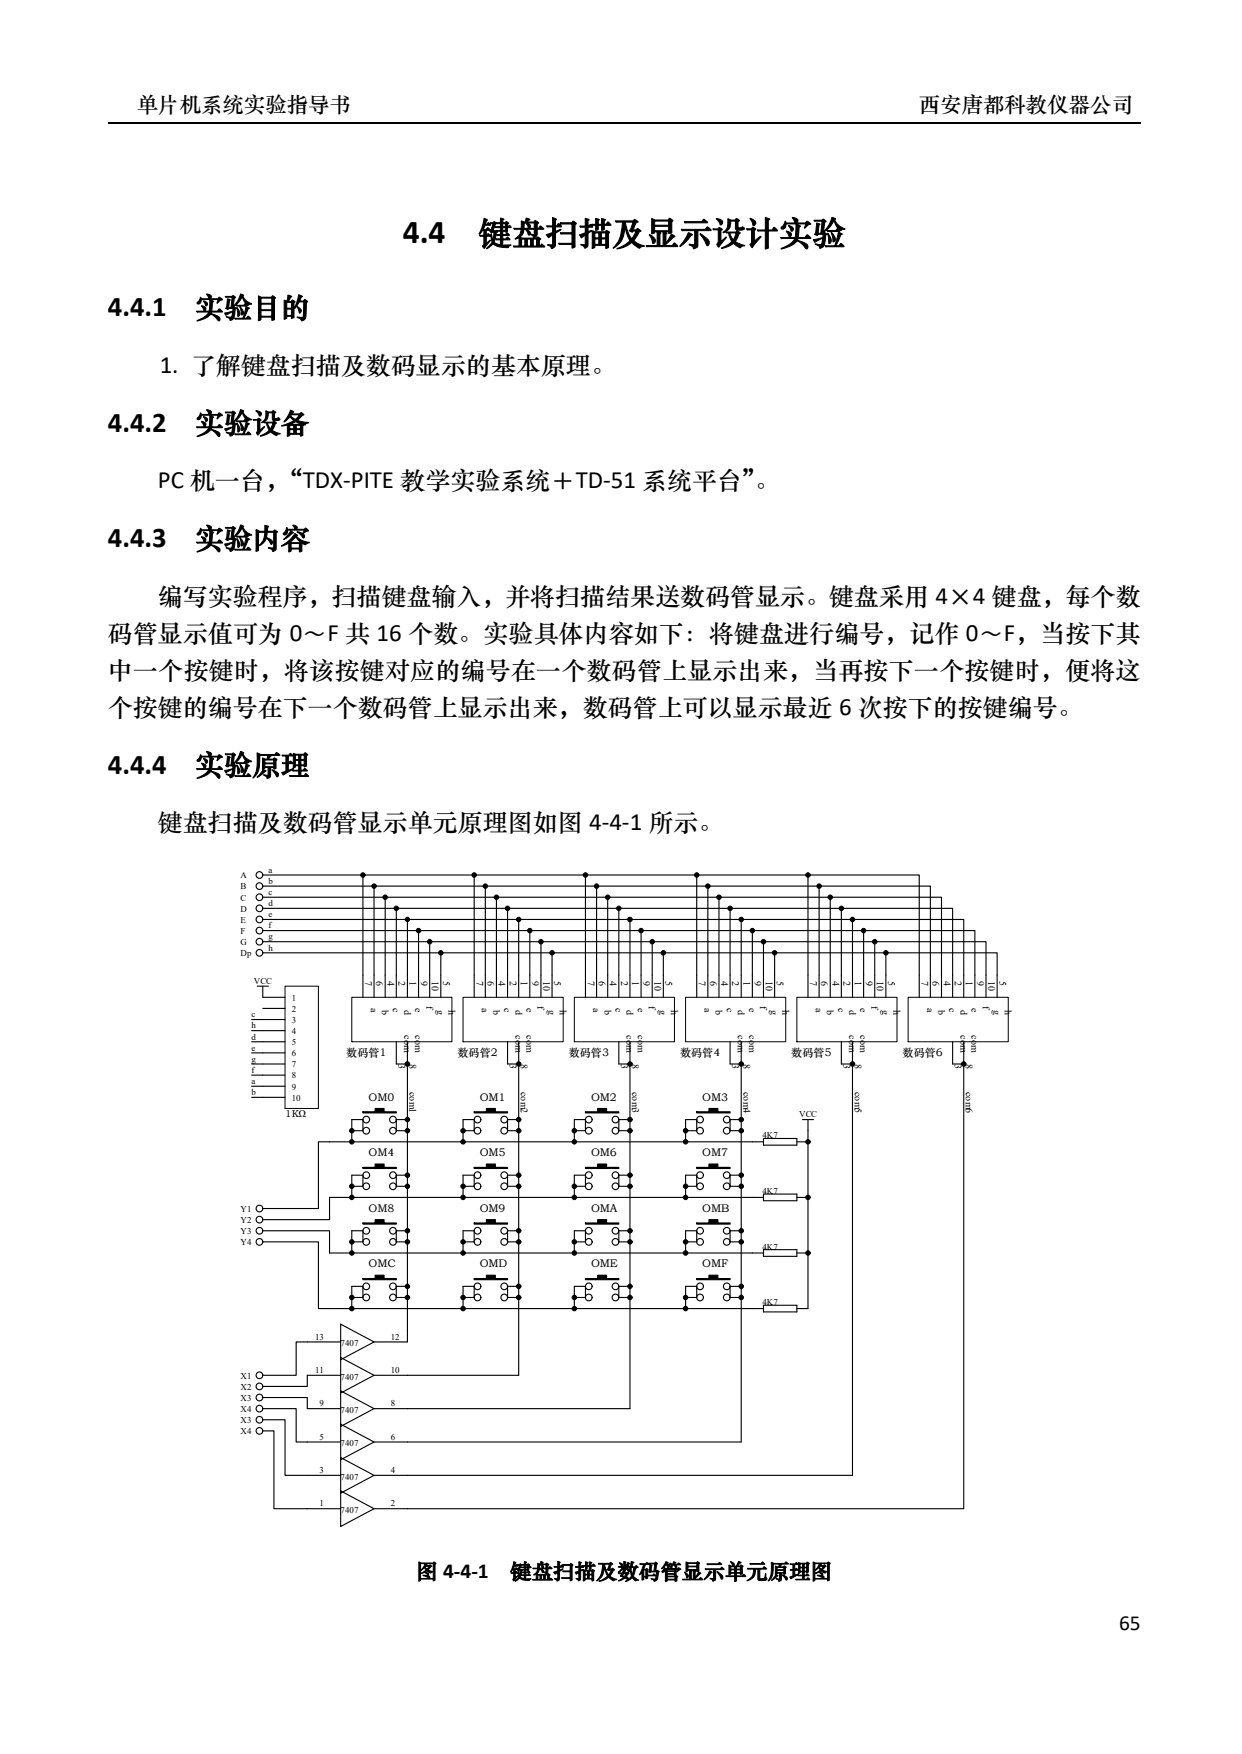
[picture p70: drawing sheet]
<svg xmlns="http://www.w3.org/2000/svg" width="184mm" height="260mm" viewBox="0 0 184 260" stroke-linecap="round" stroke-linejoin="round" font-family="sans-serif">
<defs><g id="words">
<g font-size="5">
<text x="59.7" y="36.1">4.4</text>
<text x="70.9" y="36.1">键盘扫描及显示设计实验</text>
</g>
<g font-size="4.2">
<text x="16" y="46.9">4.4.1</text>
<text x="28.9" y="46.9">实验目的</text>
<text x="16" y="64">4.4.2</text>
<text x="28.9" y="64">实验设备</text>
<text x="16" y="81.1">4.4.3</text>
<text x="28.9" y="81.1">实验内容</text>
<text x="16" y="114.7">4.4.4</text>
<text x="28.9" y="114.7">实验原理</text>
</g>
<g font-size="3.7">
<text x="23.7" y="55.3">1. 了解键盘扫描及数码显示的基本原理。</text>
<text x="23.4" y="72.4">PC 机一台，</text>
<text x="41.1" y="72.4">“TDX-PITE 教学实验系统＋TD-51 系统平台”</text>
<text x="111.8" y="72.4">。</text>
<text x="23.4" y="89.5">编写实验程序，扫描键盘输入，并将扫描结果送数码管显示。键盘采用 4×4 键盘，每个数</text>
<text x="16" y="95">码管显示值可为 0～F 共 16 个数。实验具体内容如下：将键盘进行编号，记作 0～F，当按下其</text>
<text x="16" y="100.5">中一个按键时，将该按键对应的编号在一个数码管上显示出来，当再按下一个按键时，便将这</text>
<text x="16" y="105.9">个按键的编号在下一个数码管上显示出来，数码管上可以显示最近 6 次按下的按键编号。</text>
<text x="23.4" y="123.1">键盘扫描及数码管显示单元原理图如图 4-4-1 所示。</text>
</g>
<g font-size="3.2">
<text x="20.3" y="16.4">单片机系统实验指导书</text>
<text x="136.1" y="16.4">西安唐都科教仪器公司</text>
<text x="61.7" y="233.9">图 4-4-1</text>
<text x="75.6" y="233.9">键盘扫描及数码管显示单元原理图</text>
<text x="165.8" y="241.7">65</text>
</g>
<g font-size="1.6">
<text x="51.3" y="156.6">数码管1</text>
<text x="67.8" y="156.6">数码管2</text>
<text x="84.3" y="156.6">数码管3</text>
<text x="100.8" y="156.6">数码管4</text>
<text x="117.2" y="156.6">数码管5</text>
<text x="133.7" y="156.6">数码管6</text>
<text x="54.6" y="163.2">OM0</text>
<text x="71.1" y="163.2">OM1</text>
<text x="87.6" y="163.2">OM2</text>
<text x="104.1" y="163.2">OM3</text>
<text x="54.6" y="171.4">OM4</text>
<text x="71.1" y="171.4">OM5</text>
<text x="87.6" y="171.4">OM6</text>
<text x="104.1" y="171.4">OM7</text>
<text x="54.6" y="179.7">OM8</text>
<text x="71.1" y="179.7">OM9</text>
<text x="87.6" y="179.7">OMA</text>
<text x="104.1" y="179.7">OMB</text>
<text x="54.6" y="187.9">OMC</text>
<text x="71.1" y="187.9">OMD</text>
<text x="87.6" y="187.9">OME</text>
<text x="104.1" y="187.9">OMF</text>
</g>
<g font-size="1.5">
<text x="54.1" y="145.4" transform="rotate(90 54.1 145.4)">7</text>
<text x="54.9" y="149.5" transform="rotate(90 54.9 149.5)">a</text>
<text x="55.8" y="145.4" transform="rotate(90 55.8 145.4)">6</text>
<text x="56.6" y="149.7" transform="rotate(90 56.6 149.7)">b</text>
<text x="57.4" y="145.4" transform="rotate(90 57.4 145.4)">4</text>
<text x="58.2" y="149.5" transform="rotate(90 58.2 149.5)">c</text>
<text x="59" y="145.4" transform="rotate(90 59 145.4)">2</text>
<text x="59.9" y="149.7" transform="rotate(90 59.9 149.7)">d</text>
<text x="60.7" y="145.4" transform="rotate(90 60.7 145.4)">1</text>
<text x="61.5" y="149.5" transform="rotate(90 61.5 149.5)">e</text>
<text x="62.3" y="145.4" transform="rotate(90 62.3 145.4)">9</text>
<text x="63.2" y="149.2" transform="rotate(90 63.2 149.2)">f</text>
<text x="64" y="145.4" transform="rotate(90 64 145.4)">10</text>
<text x="64.8" y="149.7" transform="rotate(90 64.8 149.7)">g</text>
<text x="65.6" y="145.4" transform="rotate(90 65.6 145.4)">5</text>
<text x="66.5" y="149.7" transform="rotate(90 66.5 149.7)">h</text>
<text x="70.6" y="145.4" transform="rotate(90 70.6 145.4)">7</text>
<text x="71.4" y="149.5" transform="rotate(90 71.4 149.5)">a</text>
<text x="72.2" y="145.4" transform="rotate(90 72.2 145.4)">6</text>
<text x="73.1" y="149.7" transform="rotate(90 73.1 149.7)">b</text>
<text x="73.9" y="145.4" transform="rotate(90 73.9 145.4)">4</text>
<text x="74.7" y="149.5" transform="rotate(90 74.7 149.5)">c</text>
<text x="75.5" y="145.4" transform="rotate(90 75.5 145.4)">2</text>
<text x="76.4" y="149.7" transform="rotate(90 76.4 149.7)">d</text>
<text x="77.2" y="145.4" transform="rotate(90 77.2 145.4)">1</text>
<text x="78" y="149.5" transform="rotate(90 78 149.5)">e</text>
<text x="78.8" y="145.4" transform="rotate(90 78.8 145.4)">9</text>
<text x="79.7" y="149.2" transform="rotate(90 79.7 149.2)">f</text>
<text x="80.5" y="145.4" transform="rotate(90 80.5 145.4)">10</text>
<text x="81.3" y="149.7" transform="rotate(90 81.3 149.7)">g</text>
<text x="82.1" y="145.4" transform="rotate(90 82.1 145.4)">5</text>
<text x="83" y="149.7" transform="rotate(90 83 149.7)">h</text>
<text x="87.1" y="145.4" transform="rotate(90 87.1 145.4)">7</text>
<text x="87.9" y="149.5" transform="rotate(90 87.9 149.5)">a</text>
<text x="88.7" y="145.4" transform="rotate(90 88.7 145.4)">6</text>
<text x="89.5" y="149.7" transform="rotate(90 89.5 149.7)">b</text>
<text x="90.4" y="145.4" transform="rotate(90 90.4 145.4)">4</text>
<text x="91.2" y="149.5" transform="rotate(90 91.2 149.5)">c</text>
<text x="92" y="145.4" transform="rotate(90 92 145.4)">2</text>
<text x="92.8" y="149.7" transform="rotate(90 92.8 149.7)">d</text>
<text x="93.7" y="145.4" transform="rotate(90 93.7 145.4)">1</text>
<text x="94.5" y="149.5" transform="rotate(90 94.5 149.5)">e</text>
<text x="95.3" y="145.4" transform="rotate(90 95.3 145.4)">9</text>
<text x="96.1" y="149.2" transform="rotate(90 96.1 149.2)">f</text>
<text x="97" y="145.4" transform="rotate(90 97 145.4)">10</text>
<text x="97.8" y="149.7" transform="rotate(90 97.8 149.7)">g</text>
<text x="98.6" y="145.4" transform="rotate(90 98.6 145.4)">5</text>
<text x="99.4" y="149.7" transform="rotate(90 99.4 149.7)">h</text>
<text x="103.6" y="145.4" transform="rotate(90 103.6 145.4)">7</text>
<text x="104.4" y="149.5" transform="rotate(90 104.4 149.5)">a</text>
<text x="105.2" y="145.4" transform="rotate(90 105.2 145.4)">6</text>
<text x="106" y="149.7" transform="rotate(90 106 149.7)">b</text>
<text x="106.9" y="145.4" transform="rotate(90 106.9 145.4)">4</text>
<text x="107.7" y="149.5" transform="rotate(90 107.7 149.5)">c</text>
<text x="108.5" y="145.4" transform="rotate(90 108.5 145.4)">2</text>
<text x="109.3" y="149.7" transform="rotate(90 109.3 149.7)">d</text>
<text x="110.2" y="145.4" transform="rotate(90 110.2 145.4)">1</text>
<text x="111" y="149.5" transform="rotate(90 111 149.5)">e</text>
<text x="111.8" y="145.4" transform="rotate(90 111.8 145.4)">9</text>
<text x="112.6" y="149.2" transform="rotate(90 112.6 149.2)">f</text>
<text x="113.5" y="145.4" transform="rotate(90 113.5 145.4)">10</text>
<text x="114.3" y="149.7" transform="rotate(90 114.3 149.7)">g</text>
<text x="115.1" y="145.4" transform="rotate(90 115.1 145.4)">5</text>
<text x="115.9" y="149.7" transform="rotate(90 115.9 149.7)">h</text>
<text x="120" y="145.4" transform="rotate(90 120 145.4)">7</text>
<text x="120.9" y="149.5" transform="rotate(90 120.9 149.5)">a</text>
<text x="121.7" y="145.4" transform="rotate(90 121.7 145.4)">6</text>
<text x="122.5" y="149.7" transform="rotate(90 122.5 149.7)">b</text>
<text x="123.3" y="145.4" transform="rotate(90 123.3 145.4)">4</text>
<text x="124.2" y="149.5" transform="rotate(90 124.2 149.5)">c</text>
<text x="125" y="145.4" transform="rotate(90 125 145.4)">2</text>
<text x="125.8" y="149.7" transform="rotate(90 125.8 149.7)">d</text>
<text x="126.6" y="145.4" transform="rotate(90 126.6 145.4)">1</text>
<text x="127.5" y="149.5" transform="rotate(90 127.5 149.5)">e</text>
<text x="128.3" y="145.4" transform="rotate(90 128.3 145.4)">9</text>
<text x="129.1" y="149.2" transform="rotate(90 129.1 149.2)">f</text>
<text x="129.9" y="145.4" transform="rotate(90 129.9 145.4)">10</text>
<text x="130.8" y="149.7" transform="rotate(90 130.8 149.7)">g</text>
<text x="131.6" y="145.4" transform="rotate(90 131.6 145.4)">5</text>
<text x="132.4" y="149.7" transform="rotate(90 132.4 149.7)">h</text>
<text x="136.5" y="145.4" transform="rotate(90 136.5 145.4)">7</text>
<text x="137.4" y="149.5" transform="rotate(90 137.4 149.5)">a</text>
<text x="138.2" y="145.4" transform="rotate(90 138.2 145.4)">6</text>
<text x="139" y="149.7" transform="rotate(90 139 149.7)">b</text>
<text x="139.8" y="145.4" transform="rotate(90 139.8 145.4)">4</text>
<text x="140.7" y="149.5" transform="rotate(90 140.7 149.5)">c</text>
<text x="141.5" y="145.4" transform="rotate(90 141.5 145.4)">2</text>
<text x="142.3" y="149.7" transform="rotate(90 142.3 149.7)">d</text>
<text x="143.1" y="145.4" transform="rotate(90 143.1 145.4)">1</text>
<text x="144" y="149.5" transform="rotate(90 144 149.5)">e</text>
<text x="144.8" y="145.4" transform="rotate(90 144.8 145.4)">9</text>
<text x="145.6" y="149.2" transform="rotate(90 145.6 149.2)">f</text>
<text x="146.4" y="145.4" transform="rotate(90 146.4 145.4)">10</text>
<text x="147.3" y="149.7" transform="rotate(90 147.3 149.7)">g</text>
<text x="148.1" y="145.4" transform="rotate(90 148.1 145.4)">5</text>
<text x="148.9" y="149.7" transform="rotate(90 148.9 149.7)">h</text>
<text x="59.9" y="153.5" transform="rotate(90 59.9 153.5)">co</text>
<text x="59.9" y="154.9" transform="rotate(90 59.9 154.9)">m</text>
<text x="61.5" y="153.5" transform="rotate(90 61.5 153.5)">co</text>
<text x="61.5" y="154.9" transform="rotate(90 61.5 154.9)">m</text>
<text x="76.4" y="153.5" transform="rotate(90 76.4 153.5)">co</text>
<text x="76.4" y="154.9" transform="rotate(90 76.4 154.9)">m</text>
<text x="78" y="153.5" transform="rotate(90 78 153.5)">co</text>
<text x="78" y="154.9" transform="rotate(90 78 154.9)">m</text>
<text x="92.8" y="153.5" transform="rotate(90 92.8 153.5)">co</text>
<text x="92.8" y="154.9" transform="rotate(90 92.8 154.9)">m</text>
<text x="94.5" y="153.5" transform="rotate(90 94.5 153.5)">co</text>
<text x="94.5" y="154.9" transform="rotate(90 94.5 154.9)">m</text>
<text x="109.3" y="153.5" transform="rotate(90 109.3 153.5)">co</text>
<text x="109.3" y="154.9" transform="rotate(90 109.3 154.9)">m</text>
<text x="111" y="153.5" transform="rotate(90 111 153.5)">co</text>
<text x="111" y="154.9" transform="rotate(90 111 154.9)">m</text>
<text x="125.8" y="153.5" transform="rotate(90 125.8 153.5)">co</text>
<text x="125.8" y="154.9" transform="rotate(90 125.8 154.9)">m</text>
<text x="127.5" y="153.5" transform="rotate(90 127.5 153.5)">co</text>
<text x="127.5" y="154.9" transform="rotate(90 127.5 154.9)">m</text>
<text x="142.3" y="153.5" transform="rotate(90 142.3 153.5)">co</text>
<text x="142.3" y="154.9" transform="rotate(90 142.3 154.9)">m</text>
<text x="144" y="153.5" transform="rotate(90 144 153.5)">co</text>
<text x="144" y="154.9" transform="rotate(90 144 154.9)">m</text>
<text x="59" y="157.7" transform="rotate(90 59 157.7)">3</text>
<text x="60.7" y="157.7" transform="rotate(90 60.7 157.7)">8</text>
<text x="60.7" y="161.9" transform="rotate(90 60.7 161.9)">com1</text>
<text x="75.5" y="157.7" transform="rotate(90 75.5 157.7)">3</text>
<text x="77.2" y="157.7" transform="rotate(90 77.2 157.7)">8</text>
<text x="77.2" y="161.9" transform="rotate(90 77.2 161.9)">com2</text>
<text x="92" y="157.7" transform="rotate(90 92 157.7)">3</text>
<text x="93.7" y="157.7" transform="rotate(90 93.7 157.7)">8</text>
<text x="93.7" y="161.9" transform="rotate(90 93.7 161.9)">com3</text>
<text x="108.5" y="157.7" transform="rotate(90 108.5 157.7)">3</text>
<text x="110.2" y="157.7" transform="rotate(90 110.2 157.7)">8</text>
<text x="110.2" y="161.9" transform="rotate(90 110.2 161.9)">com4</text>
<text x="125" y="157.7" transform="rotate(90 125 157.7)">3</text>
<text x="126.6" y="157.7" transform="rotate(90 126.6 157.7)">8</text>
<text x="126.6" y="161.9" transform="rotate(90 126.6 161.9)">com5</text>
<text x="141.5" y="157.7" transform="rotate(90 141.5 157.7)">3</text>
<text x="143.1" y="157.7" transform="rotate(90 143.1 157.7)">8</text>
<text x="143.1" y="161.9" transform="rotate(90 143.1 161.9)">com6</text>
<text x="42.2" y="165.7">1KΩ</text>
</g>
<g font-size="1.3">
<text x="35.6" y="130.2">A</text>
<text x="35.6" y="131.9">B</text>
<text x="39.8" y="129.4">a</text>
<text x="39.8" y="131">b</text>
<text x="35.6" y="133.5">C</text>
<text x="35.6" y="135.2">D</text>
<text x="35.6" y="136.8">E</text>
<text x="39.8" y="132.7">c</text>
<text x="39.8" y="134.3">d</text>
<text x="39.8" y="136">e</text>
<text x="39.8" y="137.6">f</text>
<text x="35.6" y="138.5">F</text>
<text x="35.6" y="140.1">G</text>
<text x="35.6" y="141.8">Dp</text>
<text x="39.8" y="139.3">g</text>
<text x="39.8" y="140.9">h</text>
<text x="37.6" y="145.9">VCC</text>
<text x="43.2" y="148.3">1</text>
<text x="43.2" y="150">2</text>
<text x="37.3" y="155.8">e</text>
<text x="37.3" y="154.1">d</text>
<text x="37.3" y="150.8">c</text>
<text x="37.3" y="152.5">h</text>
<text x="43.2" y="151.6">3</text>
<text x="43.2" y="153.3">4</text>
<text x="43.2" y="154.9">5</text>
<text x="37.3" y="157.4">g</text>
<text x="37.3" y="159.1">f</text>
<text x="37.3" y="160.7">a</text>
<text x="43.2" y="156.6">6</text>
<text x="43.2" y="158.2">7</text>
<text x="43.2" y="159.9">8</text>
<text x="43.2" y="161.5">9</text>
<text x="37.3" y="162.4">b</text>
<text x="43.2" y="163.2">10</text>
<text x="118.4" y="165.7">VCC</text>
<text x="113" y="168.8">4K7</text>
<text x="35.6" y="179.7">Y1</text>
<text x="113" y="177">4K7</text>
<text x="35.6" y="181.3">Y2</text>
<text x="35.6" y="183">Y3</text>
<text x="35.6" y="184.6">Y4</text>
<text x="113" y="185.3">4K7</text>
<text x="113" y="193.5">4K7</text>
<text x="46.7" y="198.6">13</text>
<text x="46.7" y="203.6">11</text>
<text x="50.5" y="199.6">7407</text>
<text x="57.9" y="198.6">12</text>
<text x="57.9" y="203.6">10</text>
<text x="35.6" y="204.4">X1</text>
<text x="35.6" y="206">X2</text>
<text x="35.6" y="207.7">X3</text>
<text x="35.6" y="209.3">X4</text>
<text x="47.3" y="208.5">9</text>
<text x="50.5" y="204.5">7407</text>
<text x="50.5" y="209.5">7407</text>
<text x="57.9" y="208.5">8</text>
<text x="35.6" y="211">X3</text>
<text x="35.6" y="212.6">X4</text>
<text x="47.3" y="213.4">5</text>
<text x="50.5" y="214.4">7407</text>
<text x="57.9" y="213.4">6</text>
<text x="47.3" y="218.4">3</text>
<text x="50.5" y="219.4">7407</text>
<text x="57.9" y="218.4">4</text>
<text x="47.3" y="223.3">1</text>
<text x="50.5" y="224.3">7407</text>
<text x="57.9" y="223.3">2</text>
</g>
</g></defs>
<path d="M16 18.2h153" fill="none" stroke="#000" stroke-width=".25"/>
<path d="M34 127.2h117v100.6h-117z" fill-rule="evenodd" fill="#fff"/>
<path d="M42.2 146.2h5v18.1h-5z" fill-rule="evenodd" fill="#fff" stroke="#000" stroke-width=".15"/>
<g fill="none" stroke="#000" stroke-width=".16">
<path d="M37.3 151.1h4.9M37.3 152.8h4.9M37.3 154.4h4.9M37.3 156.1h4.9M37.3 157.7h4.9M37.3 159.4h4.9M38.1 146.2h1.7M38.9 146.2v1.6h3.3M38.9 149.5h3.3M37.3 161h4.9M37.3 162.7h4.9M52.1 166h1.7v1.6h-1.7"/>
<path d="M52.1 174.2h1.7v1.7h-1.7M58.7 166h1.7M58.7 167.6h1.7M58.7 166v1.6M58.7 174.2v1.7M58.7 174.2h1.7M58.7 175.9h1.7M68.6 166h1.7v1.6h-1.7M68.6 174.2h1.7v1.7h-1.7M75.2 166h1.7M75.2 167.6h1.7M75.2 166v1.6"/>
<path d="M75.2 174.2v1.7M75.2 174.2h1.7M75.2 175.9h1.7M85.1 166h1.6v1.6h-1.6M85.1 174.2h1.6v1.7h-1.6M91.7 166h1.6M91.7 167.6h1.6M91.7 166v1.6M91.7 174.2v1.7M91.7 174.2h1.6M91.7 175.9h1.6M101.6 166h1.6v1.6h-1.6"/>
<path d="M101.6 174.2h1.6v1.7h-1.6M108.2 166h1.6M108.2 167.6h1.6M108.2 166v1.6M108.2 174.2v1.7M108.2 174.2h1.6M108.2 175.9h1.6M111.5 169.3h1.6M111.5 177.5h1.6M113.1 168.8h5v1h-5zM113.1 177h5v1h-5zM118.1 169.3h1.6"/>
<path d="M118.1 177.5h1.6M118.9 166h1.6M119.7 166v1.6M45.5 198.9h5M50.5 196.3l4.9 2.6-4.9 2.7zM55.4 198.9h5M45.5 203.9h5M45.5 208.8h5M45.5 213.8h5M50.5 201.3l4.9 2.6-4.9 2.6zM50.5 206.2l4.9 2.6-4.9 2.7zM50.5 211.1l4.9 2.7-4.9 2.6z"/>
<path d="M55.4 203.9h5M55.4 208.8h5M55.4 213.8h5"/>
<circle cx="54.3" cy="166" r=".49"/>
<circle cx="54.3" cy="175.9" r=".49"/>
<circle cx="54.3" cy="167.6" r=".49"/>
<circle cx="54.3" cy="174.2" r=".49"/>
<circle cx="58.2" cy="166" r=".49"/>
<circle cx="58.2" cy="175.9" r=".49"/>
<circle cx="58.2" cy="167.6" r=".49"/>
<circle cx="58.2" cy="174.2" r=".49"/>
<circle cx="70.8" cy="166" r=".49"/>
<circle cx="70.8" cy="175.9" r=".49"/>
<circle cx="70.8" cy="167.6" r=".49"/>
<circle cx="70.8" cy="174.2" r=".49"/>
<circle cx="74.7" cy="166" r=".49"/>
<circle cx="74.7" cy="175.9" r=".49"/>
<circle cx="74.7" cy="167.6" r=".49"/>
<circle cx="74.7" cy="174.2" r=".49"/>
<circle cx="87.2" cy="166" r=".49"/>
<circle cx="87.2" cy="175.9" r=".49"/>
<circle cx="87.2" cy="167.6" r=".49"/>
<circle cx="87.2" cy="174.2" r=".49"/>
<circle cx="91.2" cy="166" r=".49"/>
<circle cx="91.2" cy="175.9" r=".49"/>
<circle cx="91.2" cy="167.6" r=".49"/>
<circle cx="91.2" cy="174.2" r=".49"/>
<circle cx="103.7" cy="166" r=".49"/>
<circle cx="103.7" cy="175.9" r=".49"/>
<circle cx="103.7" cy="167.6" r=".49"/>
<circle cx="103.7" cy="174.2" r=".49"/>
<circle cx="107.7" cy="166" r=".49"/>
<circle cx="107.7" cy="175.9" r=".49"/>
<circle cx="107.7" cy="167.6" r=".49"/>
<circle cx="107.7" cy="174.2" r=".49"/>
</g>
<g fill="#000" stroke="#000" stroke-width=".16">
<path d="M53.8 164.8h1.8v-.5h1.3v.5h1.8v.2h-4.9z" fill-rule="evenodd"/>
<path d="M53.8 173.1h1.8v-.5h1.3v.5h1.8v.1h-4.9z" fill-rule="evenodd"/>
<path d="M70.3 164.8h1.8v-.5h1.3v.5h1.8v.2h-4.9z" fill-rule="evenodd"/>
<path d="M70.3 173.1h1.8v-.5h1.3v.5h1.8v.1h-4.9z" fill-rule="evenodd"/>
<path d="M86.7 164.8h1.9v-.5h1.3v.5h1.8v.2h-5z" fill-rule="evenodd"/>
<path d="M86.7 173.1h1.9v-.5h1.3v.5h1.8v.1h-5z" fill-rule="evenodd"/>
<path d="M103.2 164.8h1.8v-.5h1.4v.5h1.8v.2h-5z" fill-rule="evenodd"/>
<path d="M103.2 173.1h1.8v-.5h1.4v.5h1.8v.1h-5z" fill-rule="evenodd"/>
</g>
<path d="M52.1 147.8h14.9v6.6h-14.9z" fill-rule="evenodd" fill="#fff" stroke="#000" stroke-width=".15"/>
<path d="M53.8 144.6v3.2M55.4 144.6v3.2M57.1 144.6v3.2M58.7 144.6v3.2M58.7 154.4v3.3M60.4 144.6v3.2M60.4 154.4v3.3M62 144.6v3.2M63.7 144.6v3.2M65.3 144.6v3.2" fill="none" stroke="#000" stroke-width=".16"/>
<path d="M68.6 147.8h14.8v6.6h-14.8z" fill-rule="evenodd" fill="#fff" stroke="#000" stroke-width=".15"/>
<path d="M70.3 144.6v3.2M71.9 144.6v3.2M73.6 144.6v3.2M75.2 144.6v3.2M75.2 154.4v3.3M76.9 144.6v3.2M76.9 154.4v3.3M78.5 144.6v3.2M80.2 144.6v3.2M81.8 144.6v3.2" fill="none" stroke="#000" stroke-width=".16"/>
<path d="M85.1 147.8h14.8v6.6h-14.8z" fill-rule="evenodd" fill="#fff" stroke="#000" stroke-width=".15"/>
<path d="M86.7 144.6v3.2M88.4 144.6v3.2M90 144.6v3.2M91.7 144.6v3.2M91.7 154.4v3.3M93.3 144.6v3.2M93.3 154.4v3.3M95 144.6v3.2M96.6 144.6v3.2M98.3 144.6v3.2" fill="none" stroke="#000" stroke-width=".16"/>
<path d="M101.6 147.8h14.8v6.6h-14.8z" fill-rule="evenodd" fill="#fff" stroke="#000" stroke-width=".15"/>
<g fill="none" stroke="#000" stroke-width=".16">
<path d="M58.7 157.7h1.7v39.6M75.2 157.7h1.7v46.2M91.7 157.7h1.6v51.1M103.2 144.6v3.2M104.9 144.6v3.2M106.5 144.6v3.2M108.2 154.4v3.3h1.6v56.1M108.2 144.6v3.2M109.8 144.6v3.2M109.8 154.4v3.3M111.5 144.6v3.2M113.1 144.6v3.2"/>
<path d="M114.8 144.6v3.2M48.8 169.3h62.7M48.8 177.5h62.7M52.1 166v3.3M52.1 174.2v3.3M68.6 166v3.3M68.6 174.2v3.3M85.1 166v3.3M85.1 174.2v3.3M101.6 166v3.3M101.6 174.2v3.3M45.5 198.9h-1.6v5h-5"/>
<path d="M48.8 185.8h64.3M48.8 194h64.3M52.1 184.1h1.7v-1.6h-1.7v3.3M52.1 192.4h1.7v-1.7h-1.7v3.3M58.7 182.5h1.7M58.7 184.1h1.7M58.7 182.5v1.6M58.7 190.7v1.7M58.7 190.7h1.7M58.7 192.4h1.7M68.6 184.1h1.7v-1.6h-1.7v3.3M68.6 192.4h1.7v-1.7h-1.7v3.3"/>
<path d="M75.2 182.5h1.7M75.2 184.1h1.7M75.2 182.5v1.6M75.2 190.7v1.7M75.2 190.7h1.7M75.2 192.4h1.7M85.1 184.1h1.6v-1.6h-1.6v3.3M85.1 192.4h1.6v-1.7h-1.6v3.3M91.7 182.5h1.6M91.7 184.1h1.6M91.7 182.5v1.6M91.7 190.7v1.7"/>
<path d="M91.7 190.7h1.6M91.7 192.4h1.6M101.6 184.1h1.6v-1.6h-1.6v3.3M101.6 192.4h1.6v-1.7h-1.6v3.3M108.2 182.5v1.6M108.2 190.7v1.7M108.2 182.5h1.6M108.2 184.1h1.6M108.2 190.7h1.6M108.2 192.4h1.6M113.1 185.3h5v1h-5zM113.1 193.5h5v1h-5z"/>
<path d="M118.1 185.8h1.6M118.1 194h1.6M38.9 208.8h5v5h1.6M38.9 207.2h6.6v1.6M45.5 203.9v1.6h-6.6"/>
<circle cx="54.3" cy="190.7" r=".49"/>
<circle cx="54.3" cy="184.1" r=".49"/>
<circle cx="54.3" cy="182.5" r=".49"/>
<circle cx="54.3" cy="192.4" r=".49"/>
<circle cx="58.2" cy="190.7" r=".49"/>
<circle cx="58.2" cy="184.1" r=".49"/>
<circle cx="58.2" cy="182.5" r=".49"/>
<circle cx="58.2" cy="192.4" r=".49"/>
<circle cx="70.8" cy="190.7" r=".49"/>
<circle cx="70.8" cy="184.1" r=".49"/>
<circle cx="70.8" cy="182.5" r=".49"/>
<circle cx="70.8" cy="192.4" r=".49"/>
<circle cx="74.7" cy="190.7" r=".49"/>
<circle cx="74.7" cy="184.1" r=".49"/>
<circle cx="74.7" cy="182.5" r=".49"/>
<circle cx="74.7" cy="192.4" r=".49"/>
<circle cx="87.2" cy="190.7" r=".49"/>
<circle cx="87.2" cy="184.1" r=".49"/>
<circle cx="87.2" cy="182.5" r=".49"/>
<circle cx="87.2" cy="192.4" r=".49"/>
<circle cx="91.2" cy="190.7" r=".49"/>
<circle cx="91.2" cy="184.1" r=".49"/>
<circle cx="91.2" cy="182.5" r=".49"/>
<circle cx="91.2" cy="192.4" r=".49"/>
<circle cx="103.7" cy="190.7" r=".49"/>
<circle cx="103.7" cy="184.1" r=".49"/>
<circle cx="103.7" cy="182.5" r=".49"/>
<circle cx="103.7" cy="192.4" r=".49"/>
<circle cx="107.7" cy="190.7" r=".49"/>
<circle cx="107.7" cy="184.1" r=".49"/>
<circle cx="107.7" cy="182.5" r=".49"/>
<circle cx="107.7" cy="192.4" r=".49"/>
</g>
<g fill="#000" stroke="#000" stroke-width=".16">
<path d="M53.8 181.3h1.8v-.5h1.3v.5h1.8v.2h-4.9z" fill-rule="evenodd"/>
<path d="M53.8 189.5h1.8v-.4h1.3v.4h1.8v.2h-4.9z" fill-rule="evenodd"/>
<path d="M70.3 181.3h1.8v-.5h1.3v.5h1.8v.2h-4.9z" fill-rule="evenodd"/>
<path d="M70.3 189.5h1.8v-.4h1.3v.4h1.8v.2h-4.9z" fill-rule="evenodd"/>
<path d="M86.7 181.3h1.9v-.5h1.3v.5h1.8v.2h-5z" fill-rule="evenodd"/>
<path d="M86.7 189.5h1.9v-.4h1.3v.4h1.8v.2h-5z" fill-rule="evenodd"/>
<path d="M103.2 181.3h1.8v-.5h1.4v.5h1.8v.2h-5z" fill-rule="evenodd"/>
<path d="M103.2 189.5h1.8v-.4h1.4v.4h1.8v.2h-5z" fill-rule="evenodd"/>
</g>
<g fill="#fff" stroke="#000" stroke-width=".16">
<circle cx="38.4" cy="203.9" r=".49"/>
<circle cx="38.4" cy="205.5" r=".49"/>
<circle cx="38.4" cy="207.2" r=".49"/>
<circle cx="38.4" cy="208.8" r=".49"/>
<circle cx="38.4" cy="179.2" r=".49"/>
<circle cx="38.4" cy="180.8" r=".49"/>
<circle cx="38.4" cy="182.5" r=".49"/>
<circle cx="38.4" cy="184.1" r=".49"/>
<circle cx="38.4" cy="129.7" r=".49"/>
<circle cx="38.4" cy="131.4" r=".49"/>
<circle cx="38.4" cy="133" r=".49"/>
<circle cx="38.4" cy="134.7" r=".49"/>
<circle cx="38.4" cy="136.3" r=".49"/>
<circle cx="38.4" cy="138" r=".49"/>
<circle cx="38.4" cy="139.6" r=".49"/>
<circle cx="38.4" cy="141.3" r=".49"/>
</g>
<g fill="none" stroke="#000" stroke-width=".16">
<path d="M38.9 139.6h74.2v5M38.9 138h72.6v6.6M38.9 136.3h70.9v8.3M38.9 134.7h69.3v9.9M38.9 133h67.6v11.6M38.9 131.4h66v13.2M38.9 129.7h64.3v14.9M53.8 129.7v14.9M55.4 131.4v13.2M57.1 133v11.6M58.7 134.7v9.9M60.4 136.3v8.3"/>
<path d="M62 138v6.6M63.7 139.6v5M70.3 129.7v14.9M71.9 131.4v13.2M73.6 133v11.6M75.2 134.7v9.9M76.9 136.3v8.3M78.5 138v6.6M80.2 139.6v5M86.7 129.7v14.9M88.4 131.4v13.2M90 133v11.6"/>
<path d="M91.7 134.7v9.9M93.3 136.3v8.3M95 138v6.6M96.6 139.6v5M38.9 141.3h75.9v3.3M65.3 141.3v3.3M81.8 141.3v3.3M98.3 141.3v3.3M48.8 169.3h-1.6v9.9h-8.3M48.8 177.5v3.3h-9.9M119.7 167.6v26.4M38.9 182.5h9.9v3.3"/>
<path d="M38.9 184.1h8.3v9.9h1.6M60.4 197.3v1.6M45.5 218.7h5M50.5 216.1l4.9 2.6-4.9 2.7zM55.4 218.7h5M60.4 203.9h16.5M60.4 208.8h32.9M60.4 213.8h49.4M45.5 223.7h5M50.5 221l4.9 2.7-4.9 2.6zM55.4 223.7h5"/>
</g>
<g fill="#fff" stroke="#000" stroke-width=".16">
<circle cx="38.4" cy="210.5" r=".49"/>
<circle cx="38.4" cy="212.1" r=".49"/>
</g>
<path d="M38.9 210.5h3.3v8.2h3.3M38.9 212.1h1.7v11.6h4.9" fill="none" stroke="#000" stroke-width=".16"/>
<path d="M118.1 147.8h14.8v6.6h-14.8z" fill-rule="evenodd" fill="#fff" stroke="#000" stroke-width=".15"/>
<path d="M119.7 144.6v3.2M121.4 144.6v3.2M123 144.6v3.2M124.7 144.6v3.2M124.7 154.4v3.3M126.3 144.6v3.2M126.3 154.4v3.3M128 144.6v3.2M129.6 144.6v3.2M131.3 144.6v3.2" fill="none" stroke="#000" stroke-width=".16"/>
<path d="M134.6 147.8h14.8v6.6h-14.8z" fill-rule="evenodd" fill="#fff" stroke="#000" stroke-width=".15"/>
<g fill="none" stroke="#000" stroke-width=".16">
<path d="M103.2 129.7h33v18.1M104.9 131.4h33v16.4M106.5 133h33v14.8M108.2 134.7h33v13.1M109.8 136.3h33v11.5M111.5 138h32.9v9.8M113.1 139.6h33v8.2M119.7 129.7v14.9M121.4 131.4v13.2M123 133v11.6M124.7 134.7v9.9M126.3 136.3v8.3"/>
<path d="M128 138v6.6M129.6 139.6v5M114.8 141.3h32.9v6.5M124.7 157.7h1.6v61h-65.9M131.3 141.3v3.3M141.2 154.4v3.3h1.6v66h-82.4M142.8 154.4v3.3"/>
</g>
<g fill="#000" stroke="#000" stroke-width=".15">
<circle cx="53.8" cy="129.7" r=".33"/>
<circle cx="55.4" cy="131.4" r=".33"/>
<circle cx="57.1" cy="133" r=".33"/>
<circle cx="58.7" cy="134.7" r=".33"/>
<circle cx="60.4" cy="136.3" r=".33"/>
<circle cx="62" cy="138" r=".33"/>
<circle cx="63.7" cy="139.6" r=".33"/>
<circle cx="70.3" cy="129.7" r=".33"/>
<circle cx="71.9" cy="131.4" r=".33"/>
<circle cx="73.6" cy="133" r=".33"/>
<circle cx="75.2" cy="134.7" r=".33"/>
<circle cx="76.9" cy="136.3" r=".33"/>
<circle cx="78.5" cy="138" r=".33"/>
<circle cx="80.2" cy="139.6" r=".33"/>
<circle cx="86.7" cy="129.7" r=".33"/>
<circle cx="88.4" cy="131.4" r=".33"/>
<circle cx="90" cy="133" r=".33"/>
<circle cx="91.7" cy="134.7" r=".33"/>
<circle cx="93.3" cy="136.3" r=".33"/>
<circle cx="95" cy="138" r=".33"/>
<circle cx="96.6" cy="139.6" r=".33"/>
<circle cx="103.2" cy="129.7" r=".33"/>
<circle cx="104.9" cy="131.4" r=".33"/>
<circle cx="106.5" cy="133" r=".33"/>
<circle cx="108.2" cy="134.7" r=".33"/>
<circle cx="109.8" cy="136.3" r=".33"/>
<circle cx="111.5" cy="138" r=".33"/>
<circle cx="113.1" cy="139.6" r=".33"/>
<circle cx="119.7" cy="129.7" r=".33"/>
<circle cx="121.4" cy="131.4" r=".33"/>
<circle cx="123" cy="133" r=".33"/>
<circle cx="124.7" cy="134.7" r=".33"/>
<circle cx="126.3" cy="136.3" r=".33"/>
<circle cx="128" cy="138" r=".33"/>
<circle cx="129.6" cy="139.6" r=".33"/>
<circle cx="60.4" cy="157.7" r=".33"/>
<circle cx="65.3" cy="141.3" r=".33"/>
<circle cx="76.9" cy="157.7" r=".33"/>
<circle cx="81.8" cy="141.3" r=".33"/>
<circle cx="93.3" cy="157.7" r=".33"/>
<circle cx="98.3" cy="141.3" r=".33"/>
<circle cx="109.8" cy="157.7" r=".33"/>
<circle cx="114.8" cy="141.3" r=".33"/>
<circle cx="126.3" cy="157.7" r=".33"/>
<circle cx="131.3" cy="141.3" r=".33"/>
<circle cx="142.8" cy="157.7" r=".33"/>
<circle cx="52.1" cy="175.9" r=".33"/>
<circle cx="52.1" cy="169.3" r=".33"/>
<circle cx="52.1" cy="167.6" r=".33"/>
<circle cx="52.1" cy="177.5" r=".33"/>
<circle cx="60.4" cy="174.2" r=".33"/>
<circle cx="60.4" cy="175.9" r=".33"/>
<circle cx="60.4" cy="167.6" r=".33"/>
<circle cx="60.4" cy="166" r=".33"/>
<circle cx="68.6" cy="175.9" r=".33"/>
<circle cx="68.6" cy="169.3" r=".33"/>
<circle cx="68.6" cy="167.6" r=".33"/>
<circle cx="68.6" cy="177.5" r=".33"/>
<circle cx="76.9" cy="174.2" r=".33"/>
<circle cx="76.9" cy="175.9" r=".33"/>
<circle cx="76.9" cy="167.6" r=".33"/>
<circle cx="76.9" cy="166" r=".33"/>
<circle cx="85.1" cy="175.9" r=".33"/>
<circle cx="85.1" cy="169.3" r=".33"/>
<circle cx="85.1" cy="167.6" r=".33"/>
<circle cx="85.1" cy="177.5" r=".33"/>
<circle cx="93.3" cy="174.2" r=".33"/>
<circle cx="93.3" cy="175.9" r=".33"/>
<circle cx="93.3" cy="167.6" r=".33"/>
<circle cx="93.3" cy="166" r=".33"/>
<circle cx="101.6" cy="175.9" r=".33"/>
<circle cx="101.6" cy="169.3" r=".33"/>
<circle cx="101.6" cy="167.6" r=".33"/>
<circle cx="101.6" cy="177.5" r=".33"/>
<circle cx="109.8" cy="174.2" r=".33"/>
<circle cx="109.8" cy="175.9" r=".33"/>
<circle cx="109.8" cy="167.6" r=".33"/>
<circle cx="109.8" cy="166" r=".33"/>
<circle cx="119.7" cy="169.3" r=".33"/>
<circle cx="119.7" cy="177.5" r=".33"/>
<circle cx="52.1" cy="184.1" r=".33"/>
<circle cx="52.1" cy="192.4" r=".33"/>
<circle cx="52.1" cy="185.8" r=".33"/>
<circle cx="52.1" cy="194" r=".33"/>
<circle cx="60.4" cy="184.1" r=".33"/>
<circle cx="60.4" cy="192.4" r=".33"/>
<circle cx="60.4" cy="182.5" r=".33"/>
<circle cx="60.4" cy="190.7" r=".33"/>
<circle cx="68.6" cy="184.1" r=".33"/>
<circle cx="68.6" cy="192.4" r=".33"/>
<circle cx="68.6" cy="185.8" r=".33"/>
<circle cx="68.6" cy="194" r=".33"/>
<circle cx="76.9" cy="184.1" r=".33"/>
<circle cx="76.9" cy="192.4" r=".33"/>
<circle cx="76.9" cy="182.5" r=".33"/>
<circle cx="76.9" cy="190.7" r=".33"/>
<circle cx="85.1" cy="184.1" r=".33"/>
<circle cx="85.1" cy="192.4" r=".33"/>
<circle cx="85.1" cy="185.8" r=".33"/>
<circle cx="85.1" cy="194" r=".33"/>
<circle cx="93.3" cy="184.1" r=".33"/>
<circle cx="93.3" cy="192.4" r=".33"/>
<circle cx="93.3" cy="182.5" r=".33"/>
<circle cx="93.3" cy="190.7" r=".33"/>
<circle cx="101.6" cy="184.1" r=".33"/>
<circle cx="101.6" cy="192.4" r=".33"/>
<circle cx="101.6" cy="185.8" r=".33"/>
<circle cx="101.6" cy="194" r=".33"/>
<circle cx="109.8" cy="184.1" r=".33"/>
<circle cx="109.8" cy="192.4" r=".33"/>
<circle cx="109.8" cy="182.5" r=".33"/>
<circle cx="109.8" cy="190.7" r=".33"/>
<circle cx="119.7" cy="185.8" r=".33"/>
</g>
<use href="#words"/>
</svg>
